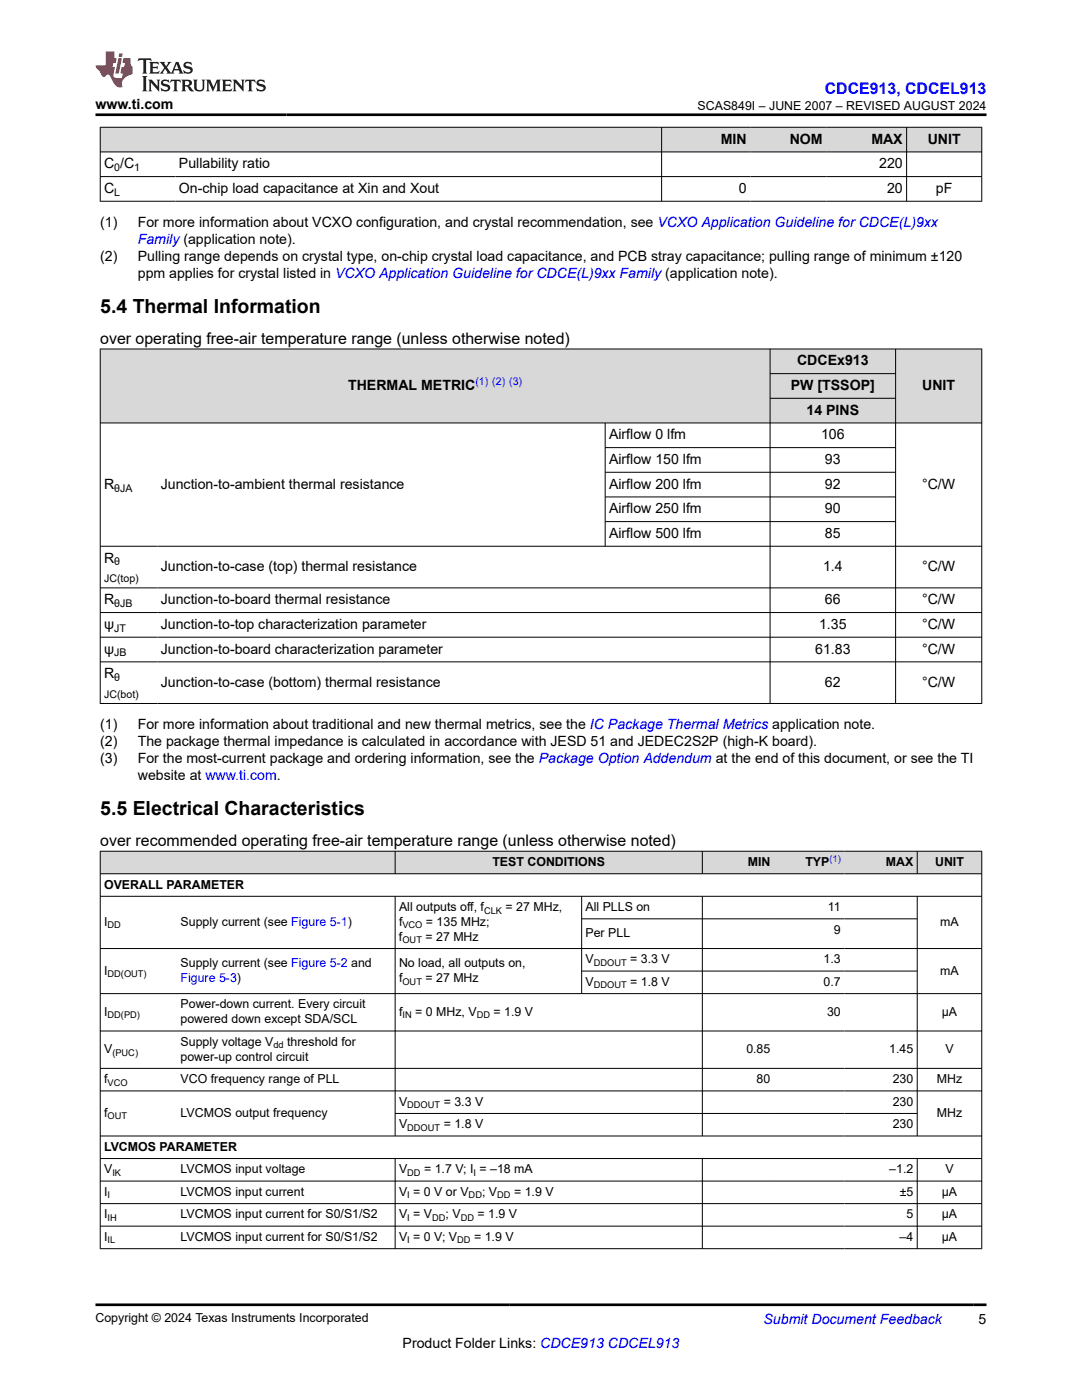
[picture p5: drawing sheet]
<svg xmlns="http://www.w3.org/2000/svg" width="216mm" height="279mm" viewBox="0 0 216 279" stroke-linecap="round" stroke-linejoin="round" font-family="sans-serif">
<defs><g id="words">
<g font-size="3.9">
<text x="20" y="62.4">5.4 Thermal Information</text>
<text x="20" y="162.7">5.5 Electrical Characteristics</text>
</g>
<text font-size="3.2" fill="#00f" x="164.6" y="18.7">CDCE913, CDCEL913</text>
<g font-size="3.2">
<text x="20" y="68.6">over operating free-air temperature range (unless otherwise noted)</text>
<text x="20" y="168.8">over recommended operating free-air temperature range (unless otherwise noted)</text>
</g>
<g font-size="2.8">
<text x="19" y="21.8">www.ti.com</text>
<text x="143.8" y="28.7">MIN</text>
<text x="157.6" y="28.7">NOM</text>
<text x="173.9" y="28.7">MAX</text>
<text x="185.1" y="28.7">UNIT</text>
<text x="20.8" y="33.6">C /C</text>
<text x="35.7" y="33.6">Pullability ratio</text>
<text x="175.4" y="33.6">220</text>
<text x="20.8" y="38.5">C</text>
<text x="35.7" y="38.5">On-chip load capacitance at Xin and Xout</text>
<text x="147.4" y="38.5">0</text>
<text x="177" y="38.5">20</text>
<text x="186.8" y="38.5">pF</text>
<text x="20" y="45.3">(1)</text>
<text x="27.5" y="45.3">For more information about VCXO configuration, and crystal recommendation, see VCXO Application Guideline for CDCE(L)9xx</text>
<text x="20" y="52.1">(2)</text>
<text x="27.5" y="52.1">Pulling range depends on crystal type, on-chip crystal load capacitance, and PCB stray capacitance; pulling range of minimum ±120</text>
<text x="27.5" y="55.5">ppm applies for crystal listed in VCXO Application Guideline for CDCE(L)9xx Family (application note).</text>
<text x="69.5" y="77.8">THERMAL METRIC</text>
<text x="157.8" y="77.8">PW [TSSOP]</text>
<text x="159" y="72.9">CDCEx913</text>
<text x="184" y="77.8">UNIT</text>
<text x="160.9" y="82.8">14 PINS</text>
<text x="121.5" y="87.7">Airflow 0 lfm</text>
<text x="163.8" y="87.7">106</text>
<text x="121.5" y="92.6">Airflow 150 lfm</text>
<text x="164.6" y="92.6">93</text>
<text x="20.8" y="97.5">R</text>
<text x="32.1" y="97.5">Junction-to-ambient thermal resistance</text>
<text x="121.5" y="97.5">Airflow 200 lfm</text>
<text x="164.6" y="97.5">92</text>
<text x="184" y="97.5">°C/W</text>
<text x="121.5" y="102.4">Airflow 250 lfm</text>
<text x="121.5" y="107.4">Airflow 500 lfm</text>
<text x="164.6" y="102.4">90</text>
<text x="164.6" y="107.4">85</text>
<text x="20.8" y="112.3">R</text>
<text x="32.1" y="114">Junction-to-case (top) thermal resistance</text>
<text x="164.2" y="114">1.4</text>
<text x="184" y="114">°C/W</text>
<text x="20.8" y="120.6">R</text>
<text x="20.8" y="125.5">ψ</text>
<text x="32.1" y="120.6">Junction-to-board thermal resistance</text>
<text x="32.1" y="125.5">Junction-to-top characterization parameter</text>
<text x="163.4" y="125.5">1.35</text>
<text x="164.6" y="120.6">66</text>
<text x="184" y="120.6">°C/W</text>
<text x="184" y="125.5">°C/W</text>
<text x="20.8" y="130.4">ψ</text>
<text x="32.1" y="130.4">Junction-to-board characterization parameter</text>
<text x="162.7" y="130.4">61.83</text>
<text x="184" y="130.4">°C/W</text>
<text x="20.8" y="135.4">R</text>
<text x="32.1" y="137.1">Junction-to-case (bottom) thermal resistance</text>
<text x="164.6" y="137.1">62</text>
<text x="184" y="137.1">°C/W</text>
<text x="20" y="145.5">(1)</text>
<text x="20" y="148.9">(2)</text>
<text x="27.5" y="145.5">For more information about traditional and new thermal metrics, see the IC Package Thermal Metrics application note.</text>
<text x="27.5" y="148.9">The package thermal impedance is calculated in accordance with JESD 51 and JEDEC2S2P (high-K board).</text>
<text x="20" y="152.3">(3)</text>
<text x="27.5" y="152.3">For the most-current package and ordering information, see the Package Option Addendum at the end of this document, or see the TI</text>
<text x="27.5" y="155.7">website at www.ti.com.</text>
<text x="80.3" y="269">Product Folder Links: CDCE913 CDCEL913</text>
<text x="195.3" y="264.2">5</text>
</g>
<g font-size="2.8" fill="#00f">
<text x="27.5" y="48.7">Family (application note).</text>
<text x="152.4" y="264.2">Submit Document Feedback</text>
</g>
<g font-size="2.5">
<text x="139.2" y="21.9">SCAS849I – JUNE 2007 – REVISED AUGUST 2024</text>
<text x="98.2" y="172.8">TEST CONDITIONS</text>
<text x="149.2" y="172.8">MIN</text>
<text x="160.7" y="172.8">TYP</text>
<text x="176.8" y="172.8">MAX</text>
<text x="186.6" y="172.8">UNIT</text>
<text x="20.8" y="177.3">OVERALL PARAMETER</text>
<text x="20.8" y="184.8">I</text>
<text x="36" y="184.8">Supply current (see Figure 5-1)</text>
<text x="79.6" y="181.8">All outputs off, f</text>
<text x="79.6" y="184.8">f</text>
<text x="85" y="184.8">= 135 MHz;</text>
<text x="100.9" y="181.8">= 27 MHz,</text>
<text x="116.8" y="181.8">All PLLS on</text>
<text x="165.2" y="181.8">11</text>
<text x="187.6" y="184.8">mA</text>
<text x="79.6" y="187.8">f</text>
<text x="84.9" y="187.8">= 27 MHz</text>
<text x="116.8" y="187">Per PLL</text>
<text x="166.4" y="186.3">9</text>
<text x="20.8" y="194.5">I</text>
<text x="36" y="193">Supply current (see Figure 5-2 and</text>
<text x="79.6" y="193">No load, all outputs on,</text>
<text x="79.6" y="196">f</text>
<text x="84.9" y="196">= 27 MHz</text>
<text x="116.8" y="192.3">V</text>
<text x="116.8" y="196.8">V</text>
<text x="125.7" y="192.3">= 3.3 V</text>
<text x="125.7" y="196.8">= 1.8 V</text>
<text x="164.3" y="192.3">1.3</text>
<text x="164.3" y="196.8">0.7</text>
<text x="187.6" y="194.5">mA</text>
<text x="20.8" y="202.7">I</text>
<text x="36" y="201.3">Power-down current. Every circuit</text>
<text x="79.6" y="202.7">f</text>
<text x="82.8" y="202.7">= 0 MHz, V</text>
<text x="98.5" y="202.7">= 1.9 V</text>
<text x="165" y="202.7">30</text>
<text x="187.9" y="202.7">μA</text>
<text x="36" y="204.2">powered down except SDA/SCL</text>
<text x="36" y="208.7">Supply voltage V</text>
<text x="57.3" y="208.7">threshold for</text>
<text x="20.8" y="210.2">V</text>
<text x="36" y="211.7">power-up control circuit</text>
<text x="148.9" y="210.2">0.85</text>
<text x="177.4" y="210.2">1.45</text>
<text x="188.6" y="210.2">V</text>
<text x="20.8" y="216.2">f</text>
<text x="36" y="216.2">VCO frequency range of PLL</text>
<text x="79.6" y="220.7">V</text>
<text x="88.5" y="220.7">= 3.3 V</text>
<text x="151" y="216.2">80</text>
<text x="178.1" y="216.2">230</text>
<text x="178.1" y="220.7">230</text>
<text x="186.9" y="216.2">MHz</text>
<text x="20.8" y="222.9">f</text>
<text x="36" y="222.9">LVCMOS output frequency</text>
<text x="79.6" y="225.2">V</text>
<text x="88.5" y="225.2">= 1.8 V</text>
<text x="178.1" y="225.2">230</text>
<text x="186.9" y="222.9">MHz</text>
<text x="20.8" y="229.7">LVCMOS PARAMETER</text>
<text x="20.8" y="234.2">V</text>
<text x="20.8" y="238.7">I</text>
<text x="36" y="234.2">LVCMOS input voltage</text>
<text x="36" y="238.7">LVCMOS input current</text>
<text x="79.6" y="234.2">V</text>
<text x="79.6" y="238.7">V = 0 V or V</text>
<text x="84.6" y="234.2">= 1.7 V; I = –18 mA</text>
<text x="96.2" y="238.7">; V</text>
<text x="102.6" y="238.7">= 1.9 V</text>
<text x="177.4" y="234.2">–1.2</text>
<text x="179.5" y="238.7">±5</text>
<text x="187.9" y="238.7">μA</text>
<text x="188.6" y="234.2">V</text>
<text x="20.8" y="243.2">I</text>
<text x="36" y="243.2">LVCMOS input current for S0/S1/S2</text>
<text x="79.6" y="243.2">V = V</text>
<text x="88.9" y="243.2">; V</text>
<text x="95.3" y="243.2">= 1.9 V</text>
<text x="180.9" y="243.2">5</text>
<text x="187.9" y="243.2">μA</text>
<text x="20.8" y="247.7">I</text>
<text x="36" y="247.7">LVCMOS input current for S0/S1/S2</text>
<text x="79.6" y="247.7">V = 0 V; V</text>
<text x="94.6" y="247.7">= 1.9 V</text>
<text x="179.5" y="247.7">–4</text>
<text x="187.9" y="247.7">μA</text>
<text x="19" y="263.9">Copyright © 2024 Texas Instruments Incorporated</text>
</g>
<text font-size="2.5" fill="#00f" x="36" y="196">Figure 5-3)</text>
<g font-size="2.1">
<text x="22.8" y="34.2">0</text>
<text x="26.8" y="34.2">1</text>
<text x="22.8" y="39.1">L</text>
<text x="22.8" y="98.1">θJA</text>
<text x="22.8" y="112.9">θ</text>
<text x="20.8" y="116.2">JC(top)</text>
<text x="22.8" y="121.2">θJB</text>
<text x="22.8" y="126.1">JT</text>
<text x="22.8" y="131">JB</text>
<text x="22.8" y="135.9">θ</text>
<text x="20.8" y="139.3">JC(bot)</text>
</g>
<text font-size="2.1" fill="#00f" x="94.9" y="76.9">(1) (2) (3)</text>
<text font-size="1.9" fill="#00f" x="165.5" y="172">(1)</text>
<g font-size="1.9">
<text x="21.5" y="185.3">DD</text>
<text x="80.3" y="185.3">VCO</text>
<text x="96.6" y="182.3">CLK</text>
<text x="80.3" y="188.3">OUT</text>
<text x="21.5" y="195">DD(OUT)</text>
<text x="80.3" y="196.5">OUT</text>
<text x="118.5" y="192.8">DDOUT</text>
<text x="118.5" y="197.3">DDOUT</text>
<text x="21.5" y="203.2">DD(PD)</text>
<text x="80.3" y="203.2">IN</text>
<text x="95.1" y="203.2">DD</text>
<text x="54.6" y="209.2">dd</text>
<text x="22.4" y="210.7">(PUC)</text>
<text x="21.5" y="216.7">VCO</text>
<text x="81.3" y="221.2">DDOUT</text>
<text x="21.5" y="223.4">OUT</text>
<text x="81.3" y="225.7">DDOUT</text>
<text x="21.5" y="239.2">I</text>
<text x="22.4" y="234.7">IK</text>
<text x="81.3" y="234.7">DD</text>
<text x="81.3" y="239.2">I</text>
<text x="93.5" y="239.2">DD</text>
<text x="94.5" y="234.7">I</text>
<text x="99.2" y="239.2">DD</text>
<text x="21.5" y="243.7">IH</text>
<text x="81.3" y="243.7">I</text>
<text x="86.2" y="243.7">DD</text>
<text x="91.9" y="243.7">DD</text>
<text x="21.5" y="248.2">IL</text>
<text x="81.3" y="248.2">I</text>
<text x="91.2" y="248.2">DD</text>
</g>
</g></defs>
<g fill="#d8d8d8">
<path d="M20 25.4h175.9v4.9h-175.9z" fill-rule="evenodd"/>
<path d="M20.1 25.5h111.9v4.8h-111.9z" fill-rule="evenodd"/>
<path d="M132.1 25.5h17.6v4.8h-17.6z" fill-rule="evenodd"/>
<path d="M149.7 25.5h15.2v4.8h-15.2z" fill-rule="evenodd"/>
<path d="M164.9 25.5h15.9v4.8h-15.9z" fill-rule="evenodd"/>
<path d="M181 25.5h14.8v4.8h-14.8z" fill-rule="evenodd"/>
</g>
<path d="M19.9 25.4h176.1M19.9 30.3h176.1M19.9 35.2h176.1M20 25.3v14.9M132 25.3v14.9M180.9 25.3v14.9M195.9 25.3v14.9M19.9 40.2h176.1" fill="none" stroke="#000" stroke-width=".2"/>
<g fill="#d8d8d8">
<path d="M20 69.6h175.9v5h-175.9z" fill-rule="evenodd"/>
<path d="M20.1 69.7h133.5v14.6h-133.5z" fill-rule="evenodd"/>
<path d="M153.7 69.7h24.9v4.8h-24.9z" fill-rule="evenodd"/>
<path d="M178.8 69.7h17v14.6h-17z" fill-rule="evenodd"/>
<path d="M153.7 74.6h24.9v4.8h-24.9z" fill-rule="evenodd"/>
<path d="M153.7 79.6h24.9v4.7h-24.9z" fill-rule="evenodd"/>
</g>
<g fill="none" stroke="#000" stroke-width=".2">
<path d="M19.9 69.6h176.1M20 69.6v70.9M153.7 69.6v70.9M153.7 74.6h25.1M153.7 79.5h25.1M178.7 69.6v70.9M195.9 69.6v70.9M19.9 84.4h176.1M120.8 84.4v24.7M120.8 89.3h58M120.8 94.3h58M120.8 99.2h58"/>
<path d="M19.9 109h176.1M19.9 117.3h176.1M120.8 104.1h58M19.9 122.2h176.1M19.9 127.2h176.1M19.9 132.1h176.1M19.9 140.4h176.1"/>
</g>
<g fill="#d8d8d8">
<path d="M20 169.9h175.9v4.5h-175.9z" fill-rule="evenodd"/>
<path d="M20.1 169.9h58.7v4.4h-58.7z" fill-rule="evenodd"/>
<path d="M78.9 169.9h61.2v4.4h-61.2z" fill-rule="evenodd"/>
<path d="M140.2 169.9h14.2v4.4h-14.2z" fill-rule="evenodd"/>
<path d="M154.4 169.9h14.1v4.4h-14.1z" fill-rule="evenodd"/>
<path d="M168.5 169.9h14.5v4.4h-14.5z" fill-rule="evenodd"/>
<path d="M183.1 169.9h12.7v4.4h-12.7z" fill-rule="evenodd"/>
</g>
<g fill="none" stroke="#000" stroke-width=".2">
<path d="M19.9 169.9h176.1M19.9 174.4h176.1M19.9 178.9h176.1M20 169.8v79.5M78.8 169.8v4.6M78.8 178.9v47.9M116.1 178.9v19.5M140.1 169.8v4.6M140.1 178.9v47.9M183 169.8v4.6M183 178.9v47.9M195.9 169.8v79.5"/>
<path d="M19.9 189.3h176.1M19.9 198.3h176.1M116.1 183.4h67M116.1 193.8h67M19.9 205.8h176.1M19.9 213.2h176.1M19.9 217.7h176.1M19.9 226.7h176.1M19.9 231.2h176.1M19.9 235.7h176.1M78.8 231.2v18.1M78.8 222.2h104.3"/>
<path d="M140.1 231.2v18.1M183 231.2v18.1M19.9 240.2h176.1M19.9 244.7h176.1M19.9 249.2h176.1"/>
</g>
<path d="M27.7 11.6l-.2 .6 .5-.2h.6v.1v2.2l-.2 .4h1l-.2-.4v-2.2v-.1h.5l.5 .2-.1-.6zM29.8 12.4l.2 .3v1.6l-.2 .4h1.9l.1-.6a1.08 1.08 0 0 1-1.3 .2v-.7h.6l.4 .2v-.7l-.4 .2h-.6v-.5l.2-.2a1 1 0 0 1 1 .3l-.1-.5zM31.8 12.4l1 1.1-1 1.2h.9l-.2-.2 .4-.8 .5 .8-.2 .2h1.6l-.2-.2 .1-.5h1l.1 .5-.1 .2h.9l-.2-.4-.8-1.9h-.5l-1 2.1-.8-1.1 .9-1h-.8l.2 .2-.5 .6-.3-.6 .1-.2zM35.2 12.8l.4 1h-.8zM36.8 12.5a.65 .65 0 0 0-.2 .7 .65 .65 0 0 0 .6 .5l.7 .1 .1 .3a.79 .79 0 0 1-.7 .4 .79 .79 0 0 1-.7-.5l.1 .7 .2-.1a.93 .93 0 0 0 1.1 0 .93 .93 0 0 0 .4-.9 1.46 1.46 0 0 0-1.2-.6l-.1-.3a1.09 1.09 0 0 1 1.2 .2l-.2-.6-.1 .1-.6-.2zM28.4 15.2l.2 .4v2.2l-.2 .4h1l-.2-.4v-2.2l.2-.4zM29.6 15.9l.2 .4v1.5l-.2 .4h.8l-.3-.4v-1.3l1.7 1.8v-2l.2-.4h-.8l.2 .2 .1 1.1-1.2-1.3zM32.3 16a.65 .65 0 0 0-.2 .8 .65 .65 0 0 0 .7 .4l.6 .2 .1 .2a.79 .79 0 0 1-.7 .4 .79 .79 0 0 1-.7-.5l.1 .7 .2-.1a.93 .93 0 0 0 1.1 .1 .93 .93 0 0 0 .4-1 1.46 1.46 0 0 0-1.2-.5l-.1-.4a1.09 1.09 0 0 1 1.2 .2l-.2-.6-.1 .1-.6-.1zM34.1 15.9l-.1 .6a.63 .63 0 0 1 .7-.3l.1 1.6-.3 .4h1l-.2-.4v-1.6a.66 .66 0 0 1 .8 .3l-.1-.6zM36.2 15.9l.2 .4v1.5l-.2 .4h.9l-.2-.2v-.7h.5l.1 .2a.79 .79 0 0 0 1.2 .6l-1-.9a.61 .61 0 0 0 .6-.6 .61 .61 0 0 0-.5-.7zM36.9 16.2h.2a.47 .47 0 0 1 .5 .1 .47 .47 0 0 1 .1 .5l-.2 .1-.6 .1zM38.5 15.9l.2 .2a2.27 2.27 0 0 0 .4 2 1.04 1.04 0 0 0 1.7-.7v-1.3l.2-.2h-.8l.2 .4v1.1a.6 .6 0 0 1-.6 .6 .6 .6 0 0 1-.6-.6v-1.1l.3-.4zM41.1 15.9l.2 .4v1.5l-.2 .4h.7l-.2-.4v-1.4l.9 1.9 .8-1.9v1.4l-.2 .4h1l-.3-.4v-1.5l.3-.4h-.8l-.7 1.5-.7-1.5zM44.3 15.9l.2 .4v1.5l-.2 .4h1.9l.1-.6a1.09 1.09 0 0 1-1.3 .2v-.7h.6l.4 .2v-.6l-.4 .2h-.6v-.6l.2-.1a1.01 1.01 0 0 1 1 .3l-.1-.6zM46.4 15.9l.3 .4v1.5l-.3 .4h.8l-.2-.4v-1.3l1.6 1.8v-2l.2-.4h-.7l.2 .2v1.1l-1.2-1.3zM49 15.9l-.1 .6a.63 .63 0 0 1 .8-.3v1.6l-.3 .4h1l-.2-.4v-1.6a.66 .66 0 0 1 .8 .3l-.1-.6zM51.4 16a.65 .65 0 0 0-.2 .8 .65 .65 0 0 0 .6 .4l.6 .2 .2 .2a.79 .79 0 0 1-.8 .4 .79 .79 0 0 1-.6-.5l.1 .7 .2-.1a.93 .93 0 0 0 1 .1 .93 .93 0 0 0 .5-1 1.46 1.46 0 0 0-1.3-.5l-.1-.4a1.09 1.09 0 0 1 1.3 .2l-.2-.6-.2 .1-.5-.1z" fill="#231f20"/>
<path d="M21.1 10.3v2.7h-2.1l.1 .4 .9 1a.95 .95 0 0 0 .9 .9 .59 .59 0 0 1 .6-.4 .59 .59 0 0 1 .5 .3l.4 .8a1.59 1.59 0 0 0 2.1 1.4 1.61 1.61 0 0 1 1-2.3l1-.3-.1-1.5a1.59 1.59 0 0 1-.4-1.7h-1.4l-.2 .9h.5l-.1 .9h-.5l-.2 .9v.3l.4 .1-.2 .9h-.6a.73 .73 0 0 1-1.1-.7l.3-1.5h-.5l.2-.9h.5l.2-.9h-.5v-1.3zM23.6 11.6l-.6 3.1h.7l.6-3.1zM23.8 10.7l-.1 .6h.7l.1-.6z" fill="#ed1c24"/>
<path d="M19 22.9h177.8M19 260.4h177.8" fill="none" stroke="#000" stroke-width=".53"/>
<use href="#words"/>
</svg>
